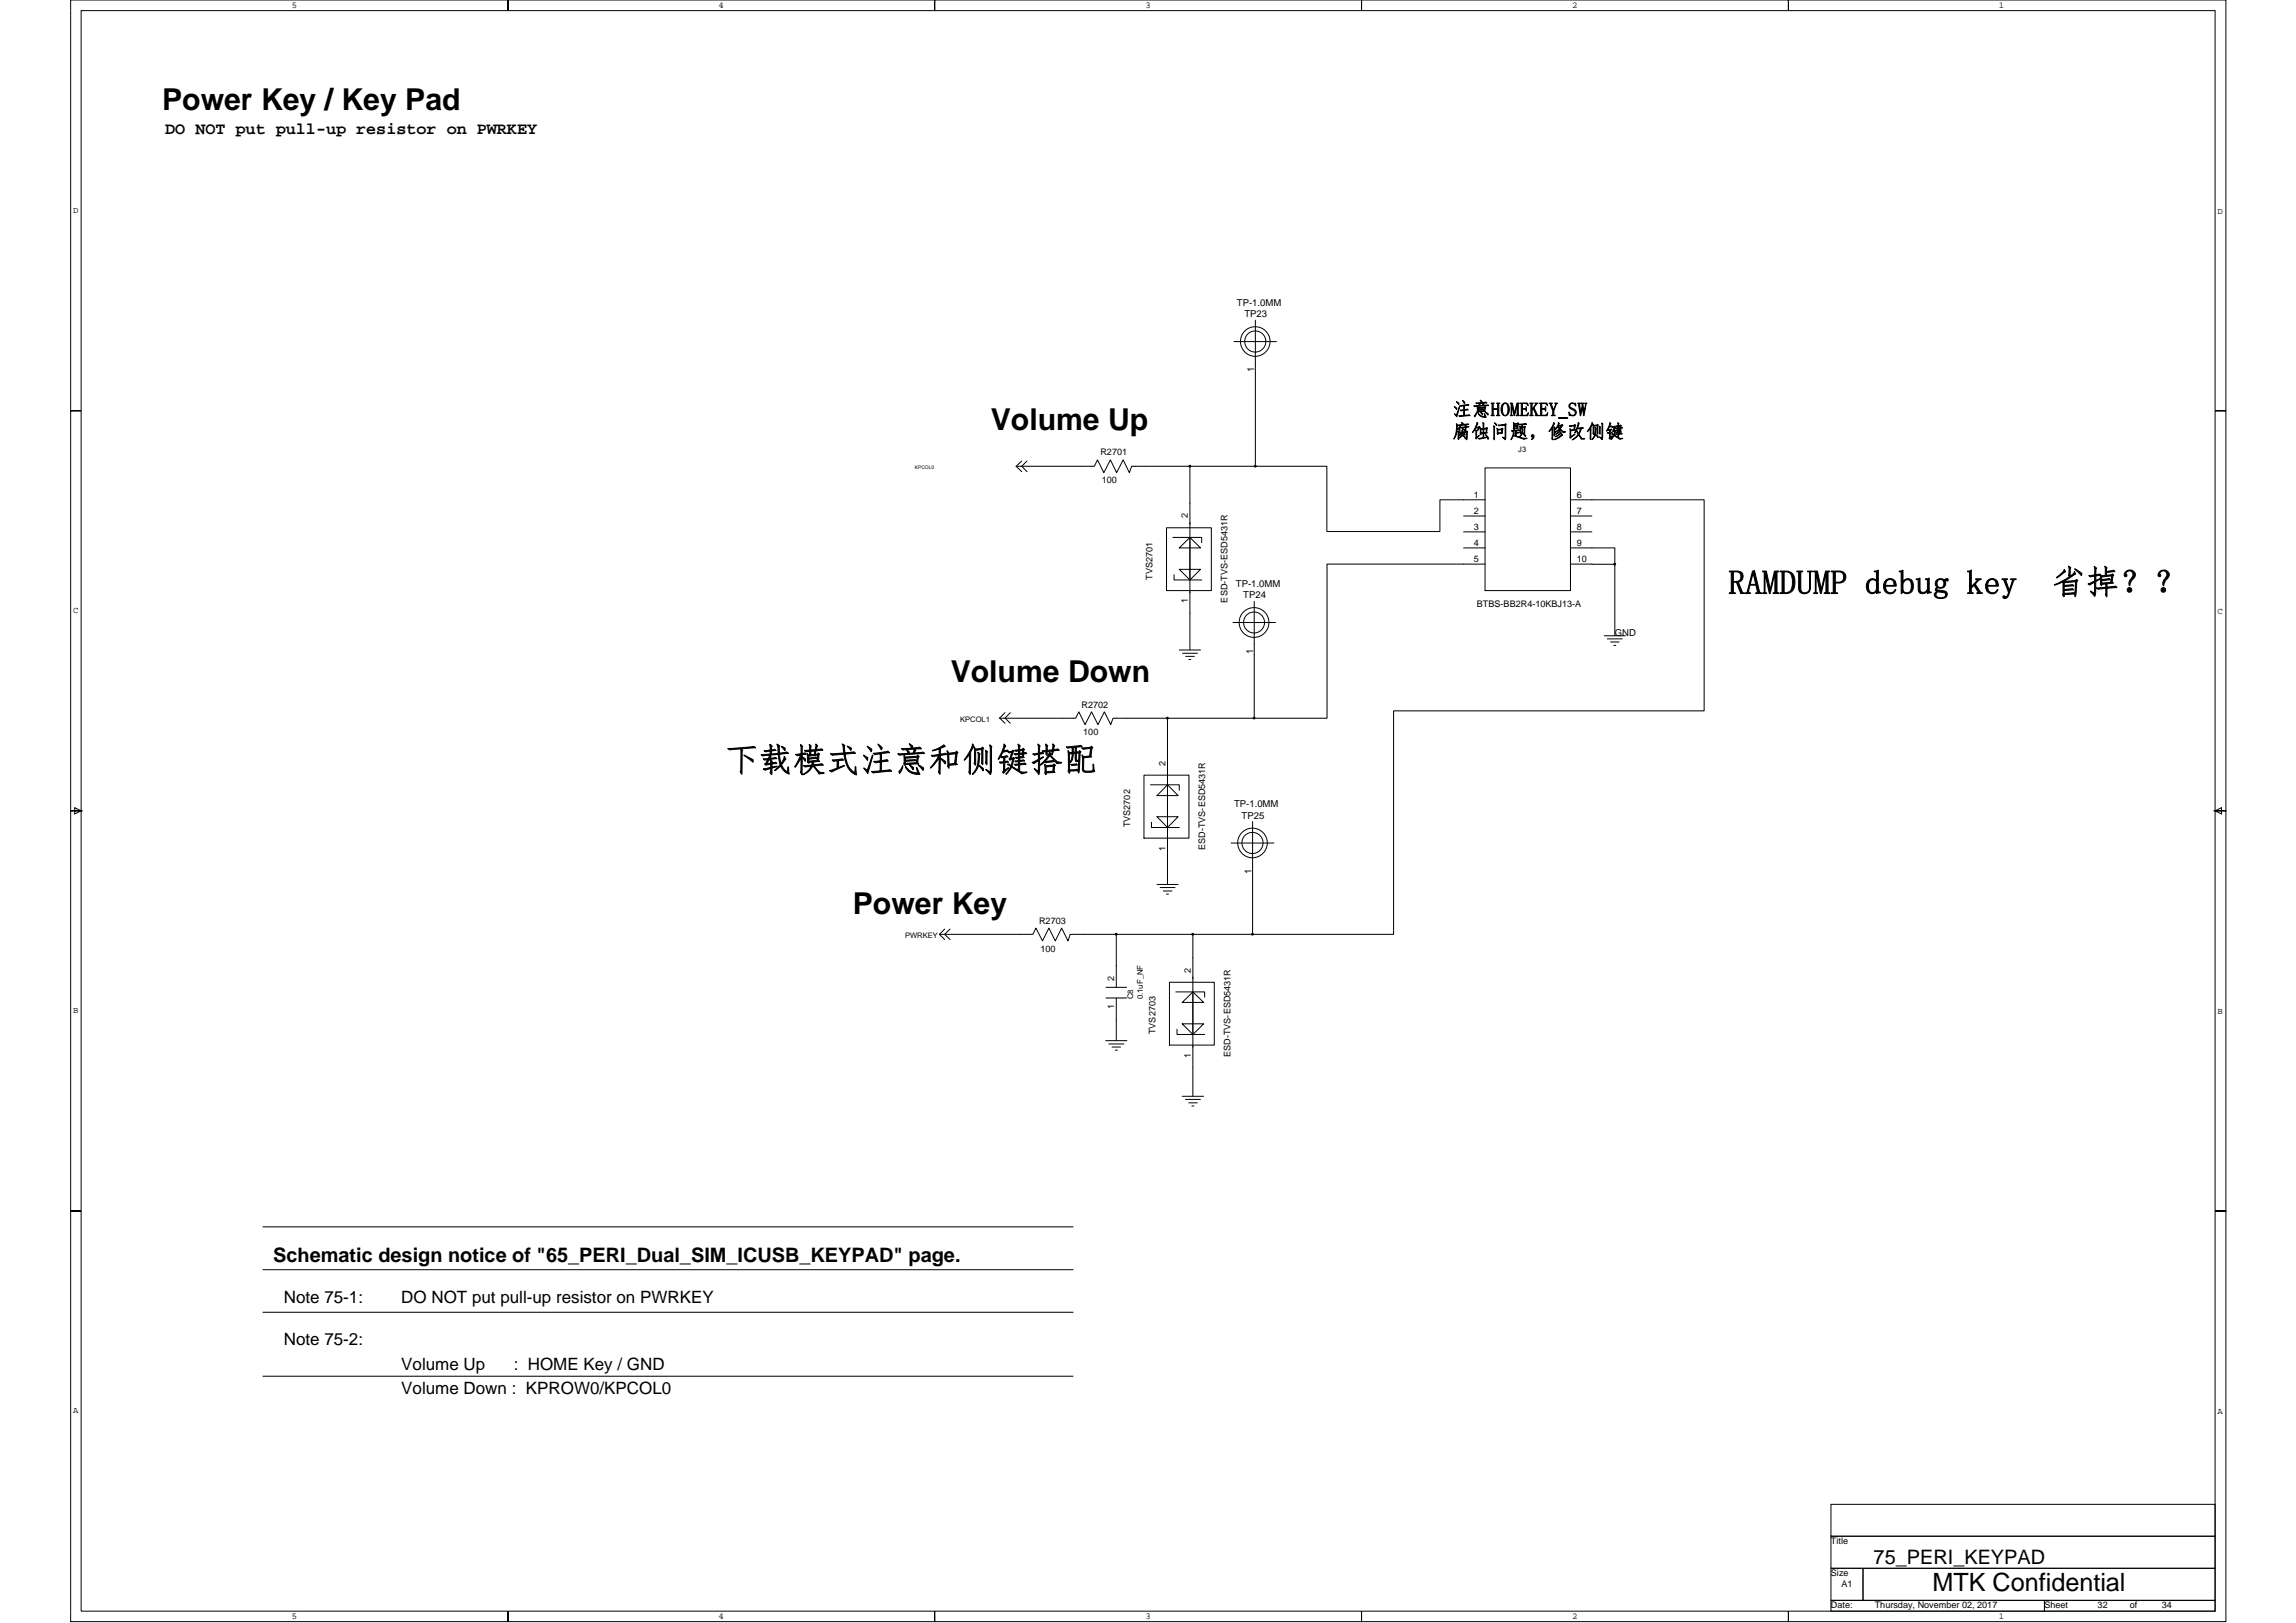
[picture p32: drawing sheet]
<svg xmlns="http://www.w3.org/2000/svg" width="297mm" height="210mm" viewBox="0 0 297 210" stroke-linecap="round" stroke-linejoin="round" font-family="sans-serif">
<defs><g id="words">
<g font-size="4.4">
<text x="223.6" y="76.8">RAMDUMP debug key</text>
<text x="265.4" y="76.8">省掉？？</text>
<text x="93.8" y="99.8">下载模式注意和侧键搭配</text>
</g>
<g font-size="3.9">
<text x="21" y="14.2">Power Key / Key Pad</text>
<text x="128.2" y="55.6">Volume Up</text>
<text x="123" y="88.2">Volume Down</text>
<text x="110.3" y="118.2">Power Key</text>
</g>
<text font-size="3.3" x="250" y="205.8">MTK Confidential</text>
<g font-size="2.6">
<text x="35.3" y="163.3">Schematic design notice of &quot;65_PERI_Dual_SIM_ICUSB_KEYPAD&quot; page.</text>
<text x="242.4" y="202.4">75_PERI_KEYPAD</text>
</g>
<g font-size="2.5">
<text x="187.9" y="53.8">注意HOMEKEY_SW</text>
<text x="187.9" y="56.7">腐蚀问题，修改侧键</text>
</g>
<g font-size="2.2">
<text x="21.4" y="17.3">DO NOT put pull-up resistor on PWRKEY</text>
<text x="36.7" y="168.5">Note 75-1:</text>
<text x="51.9" y="168.5">DO NOT put pull-up resistor on PWRKEY</text>
<text x="36.7" y="174.1">Note 75-2:</text>
<text x="51.9" y="177.2">Volume Up</text>
<text x="66.5" y="177.2">: HOME Key / GND</text>
<text x="51.9" y="180.4">Volume Down : KPROW0/KPCOL0</text>
</g>
<g font-size="1.2">
<text x="37.8" y="1">5</text>
<text x="93" y="1">4</text>
<text x="148.2" y="1">3</text>
<text x="203.4" y="1">2</text>
<text x="258.6" y="1">1</text>
<text x="9.5" y="27.6">D</text>
<text x="286.9" y="27.7">D</text>
<text x="160" y="39.6">TP-1.0MM</text>
<text x="161" y="41">TP23</text>
<text x="162.3" y="48.2" transform="rotate(-90 162.3 48.2)">1</text>
<text x="142.4" y="58.9">R2701</text>
<text x="142.6" y="62.5">100</text>
<text x="190.7" y="64.4">1</text>
<text x="204" y="64.4">6</text>
<text x="153.7" y="67" transform="rotate(-90 153.7 67)">2</text>
<text x="190.7" y="66.5">2</text>
<text x="190.7" y="68.6">3</text>
<text x="190.7" y="70.6">4</text>
<text x="204" y="66.5">7</text>
<text x="204" y="68.6">8</text>
<text x="204" y="70.6">9</text>
<text x="149.1" y="75" transform="rotate(-90 149.1 75)">TVS2701</text>
<text x="158.8" y="78" transform="rotate(-90 158.8 78)">ESD-TVS-ESD5431R</text>
<text x="159.9" y="75.9">TP-1.0MM</text>
<text x="160.8" y="77.4">TP24</text>
<text x="190.7" y="72.7">5</text>
<text x="204" y="72.7">10</text>
<text x="9.5" y="79.3">C</text>
<text x="153.7" y="78" transform="rotate(-90 153.7 78)">1</text>
<text x="191.1" y="78.5">BTBS-BB2R4-10KBJ13-A</text>
<text x="208.9" y="82.3">GND</text>
<text x="286.9" y="79.5">C</text>
<text x="162.1" y="84.6" transform="rotate(-90 162.1 84.6)">1</text>
<text x="139.9" y="91.5">R2702</text>
<text x="140.1" y="95.1">100</text>
<text x="150.8" y="99.1" transform="rotate(-90 150.8 99.1)">2</text>
<text x="146.2" y="107" transform="rotate(-90 146.2 107)">TVS2702</text>
<text x="159.7" y="104.4">TP-1.0MM</text>
<text x="160.6" y="105.9">TP25</text>
<text x="150.8" y="110.1" transform="rotate(-90 150.8 110.1)">1</text>
<text x="155.9" y="110" transform="rotate(-90 155.9 110)">ESD-TVS-ESD5431R</text>
<text x="161.9" y="113.1" transform="rotate(-90 161.9 113.1)">1</text>
<text x="134.4" y="119.5">R2703</text>
<text x="134.6" y="123.1">100</text>
<text x="154" y="125.8" transform="rotate(-90 154 125.8)">2</text>
<text x="9.5" y="131.1">B</text>
<text x="144.1" y="130.6" transform="rotate(-90 144.1 130.6)">1</text>
<text x="144.1" y="126.9" transform="rotate(-90 144.1 126.9)">2</text>
<text x="286.9" y="131.2">B</text>
<text x="149.5" y="133.8" transform="rotate(-90 149.5 133.8)">TVS2703</text>
<text x="154" y="136.8" transform="rotate(-90 154 136.8)">1</text>
<text x="159.2" y="136.8" transform="rotate(-90 159.2 136.8)">ESD-TVS-ESD5431R</text>
<text x="9.5" y="182.8">A</text>
<text x="286.9" y="183">A</text>
<text x="236.9" y="199.7">Title</text>
<text x="236.9" y="203.9">Size</text>
<text x="37.8" y="209.5">5</text>
<text x="93" y="209.5">4</text>
<text x="148.2" y="209.5">3</text>
<text x="203.4" y="209.5">2</text>
<text x="236.9" y="208">Date:</text>
<text x="238.2" y="205.3">A1</text>
<text x="242.5" y="208">Thursday, November 02, 2017</text>
<text x="258.6" y="209.5">1</text>
<text x="264.5" y="208">Sheet</text>
<text x="271.4" y="208">32</text>
<text x="275.5" y="208">of</text>
<text x="279.7" y="208">34</text>
</g>
<g font-size="1">
<text x="196.4" y="58.5">J3</text>
<text x="124.2" y="93.4">KPCOL1</text>
<text x="117.1" y="121.3">PWRKEY</text>
<text x="146.6" y="129.3" transform="rotate(-90 146.6 129.3)">C8</text>
<text x="147.9" y="129.3" transform="rotate(-90 147.9 129.3)">0.1uF_NF</text>
</g>
<text font-size=".6" x="118.4" y="60.7">KPCOL0</text>
</g></defs>
<g fill="none" stroke="#000" stroke-width=".13">
<path d="M9.1 0h56.6v1.4v-1.4h55.2v1.4v-1.4h55.2v1.4v-1.4h55.3v1.4v-1.4h56.6v53.1h-1.4h1.4v51.8h-1.4l.8-.4v.8l-.8-.4h1.4v51.8h-1.4h1.4v53.1h-56.6v-1.4v1.4h-55.3v-1.4v1.4h-55.2v-1.4v1.4h-55.2v-1.4v1.4h-56.6v-53.1h1.4h-1.4v-51.8h1.4l-.8-.4v.8l.8-.4h-1.4v-51.8h1.4h-1.4zM10.5 1.4h276.1v207h-276.1zM132.2 59.6l-.7 .7M132.9 59.6l-.7 .7 .7 .7M159.6 44.2h5.5M162.4 41.4v18.9h-8.5M131.5 60.3h10.1l.4-.8 .8 1.7 .9-1.7 .8 1.7 .8-1.7 .8 1.7 .3-.9h7.5M131.5 60.3l.7 .7M150.9 68.3h5.8v8.1h-5.8zM151.7 69.5h3.8v.7M151.9 74.4v.6h3.6M152.6 73.7h2.7l-1.4 1.3z"/>
<path d="M152.6 70.9l1.3-1.4 1.4 1.4zM153.9 60.3v23.8M162.3 77.8v15.1M162.4 60.3h9.3v8.5h14.6v-4.1h5.8M189.4 66.8h2.7M189.4 68.8h2.7M189.4 70.9h2.7M192.1 60.5h11.1v15.9h-11.1zM192.1 73h-20.4v19.9h-9.4M203.2 64.7h17.3v27.3h-40.2v28.9h-18.3M203.2 73h5.7M203.2 70.9h5.7v11.4"/>
<path d="M203.2 66.8h2.7M203.2 68.8h2.7M129.3 92.9h9.9l.4-.8 .8 1.6 .8-1.6 .8 1.6 .9-1.6 .8 1.6 .3-.8h18.3M129.3 92.9l.7 .7M130 92.2l-.7 .7M130.7 92.2l-.7 .7 .7 .7M151 92.9v21.5M152.6 84.1h2.7M153 84.5h1.9M153.4 84.9h1.1M153.8 85.3h.3M159.5 80.5h5.5"/>
<path d="M207.5 82.3h2.8M207.9 82.7h2M208.4 83.1h1.1M208.8 83.5h.2M148 100.3h5.8v8.1h-5.8zM148.8 101.5h3.8v.7M149 106.4v.7h3.6M149.7 105.7h2.7l-1.4 1.4zM149.7 114.4h2.7M150.1 114.8h1.9M150.5 115.3h1.1M150.9 115.7h.3"/>
<path d="M151 101.5l1.4 1.4h-2.7zM159.3 109.1h5.5M162 106.3v14.6h-7.7M121.5 120.9h12.1l.4-.8 .9 1.6 .8-1.6 .8 1.6 .8-1.6 .9 1.6 .2-.8h6v6.8M121.5 120.9l.7 .7M122.2 120.2l-.7 .7M122.9 120.2l-.7 .7 .7 .7M143 129.1h2.8M143 127.7h2.8M143 134.6h2.8M143.4 135.1h2M143.9 135.5h1.1"/>
<path d="M144.3 135.9h.3M144.4 120.9h9.9M144.4 129.1v5.5M151.3 127.1h5.8v8.1h-5.8zM152.1 128.3h3.7v.7M152.3 133.2v.6h3.5M152.9 132.5h2.8l-1.4 1.3zM152.9 129.7l1.4-1.4 1.4 1.4zM154.3 120.9v20.9M34 158.7h104.9M152.9 141.8h2.8M153.4 142.2h1.9"/>
<path d="M153.8 142.7h1.1M154.2 143.1h.3M34 164.3h104.9M34 178.1h104.9M34 169.8h104.9M236.9 194.6h49.7v4.2h-49.7zM236.9 198.8h49.7v4.1h-49.7zM236.9 207.1h27.6v1.3h-27.6zM236.9 202.9h4.1v4.2h-4.1zM241 202.9h45.6v4.2h-45.6zM264.5 207.1h22.1v1.3h-22.1z"/>
<circle cx="162.4" cy="44.2" r="1.37"/>
<circle cx="162.4" cy="44.2" r="1.92"/>
<circle cx="162.2" cy="80.5" r="1.93"/>
<circle cx="162.2" cy="80.5" r="1.36"/>
<circle cx="162" cy="109.1" r="1.37"/>
<circle cx="162" cy="109.1" r="1.92"/>
</g>
<g fill="#000" stroke="#000" stroke-width=".13">
<path d="M153.8 60.2h.2v.2h-.2z" fill-rule="evenodd"/>
<path d="M162.3 60.2h.2v.2h-.2z" fill-rule="evenodd"/>
<path d="M208.8 72.9h.2v.2h-.2z" fill-rule="evenodd"/>
<path d="M150.9 92.8h.2v.2h-.2z" fill-rule="evenodd"/>
<path d="M162.2 92.8h.1v.2h-.1z" fill-rule="evenodd"/>
<path d="M144.3 120.8h.2v.1h-.2z" fill-rule="evenodd"/>
<path d="M154.2 120.8h.2v.1h-.2z" fill-rule="evenodd"/>
<path d="M162 120.8h.1v.1h-.1z" fill-rule="evenodd"/>
</g>
<use href="#words"/>
</svg>
